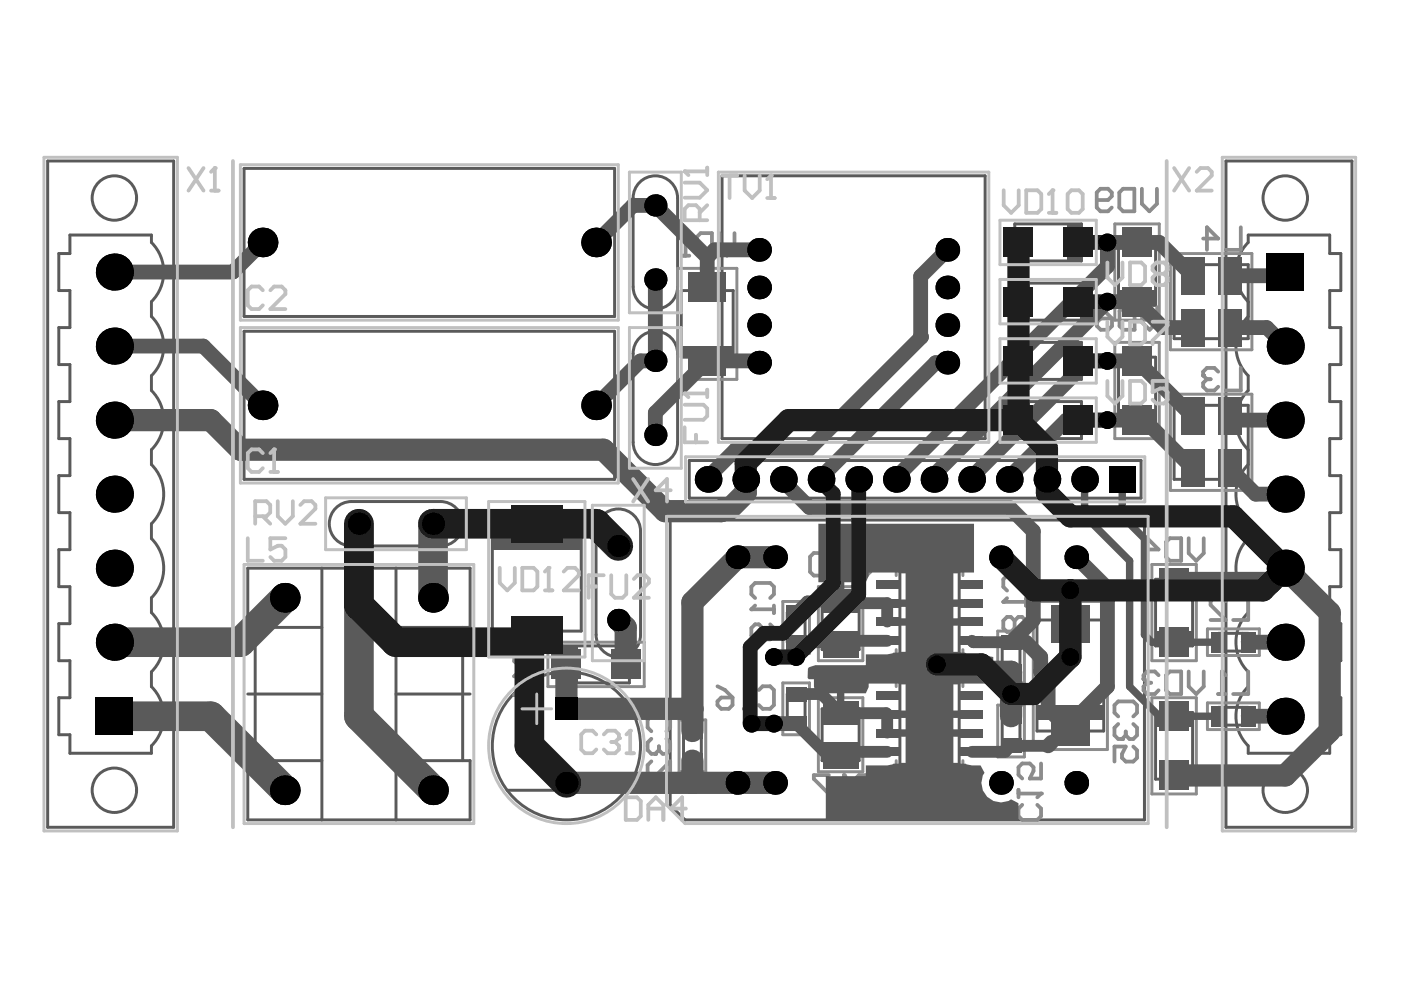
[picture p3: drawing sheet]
<svg xmlns="http://www.w3.org/2000/svg" width="297mm" height="210mm" viewBox="0 0 297 210" stroke-linecap="round" stroke-linejoin="round" font-family="sans-serif">
<g fill="none" stroke="#5a5a5a" stroke-width=".63">
<path d="M10.1 34.1h26.7v141.3h-26.7zM51.7 35.7h78.6v31.4h-78.6zM153.1 37.3h55.8v55.7h-55.8zM259.9 34.1h26.7v141.3h-26.7zM32.1 51.4v-1.6h-17.3v4h-2.3v7.8h2.3v7.9h-2.3v7.8h2.3v7.9h-2.3v7.8h2.3v7.8h-2.3v7.9h2.3v7.8h-2.3v7.9h2.3v7.8h-2.3v7.9h2.3v7.8h-2.3v7.9h2.3v3.9h17.3v-1.6M134.2 42v18.8M143.7 42v18.8M215.2 47.5h14.1v7.8h-14.1zM237.1 50.6h7.9v14.1h-7.9zM248.9 56.1h15.7v15.7h-15.7zM264.6 51.4v-1.6h17.3v4h2.4v7.8h-2.4v7.9h2.4v7.8h-2.4v7.9h2.4v7.8h-2.4v7.8h2.4v7.9h-2.4v7.8h2.4v7.9h-2.4v7.8h2.4v7.9h-2.4v7.8h2.4v7.9h-2.4v3.9h-17.3v-1.6M32.1 64v3.1"/>
<path d="M32.1 79.7v3.1M51.7 70.2h78.6v31.4h-78.6zM134.2 74.9v18.9M143.7 74.9v18.9M144.4 61.6h11v14.1h-11zM215.2 60h14.1v7.9h-14.1zM215.2 72.6h14.1v7.8h-14.1zM237.1 75.7h7.9v14.2h-7.9zM264.6 79.7v3.1M32.1 95.4v3.1M146.1 97.6h95.8v8h-95.8zM215.2 85.2h14.1v7.8h-14.1z"/>
<path d="M248.9 85.9h15.7v15.7h-15.7zM32.1 111v3.2M74.5 115.8h18.9M74.5 106.3h18.9M104.4 111.8h18.8v22h-18.8zM126.4 112.6v22M135.8 112.6v22M142.1 110.3h100.5v63.5h-97.4l-3.1-3.1zM264.6 111v3.2M32.1 126.7v3.2M54.1 133v28.3M68.2 133h-15.7v-12.5h47.2v12.5h-15.7"/>
<path d="M68.2 120.5v53.3M84 120.5v53.3M98.1 133v28.3M119.3 136.9h14.1v7.9h-14.1zM166.9 129.9h3.8v6.3h-3.8zM174.3 126.7h7.9v11h-7.9zM190.8 121.3h12.6v17.2h-12.6zM192.4 121.3v17.2M212.5 136.2h3.8v6.2h-3.8zM219.9 131.5h14.1v23.5h-14.1zM245 122.8h7.9v14.1h-7.9zM258.4 134.3h6.2v3.7h-6.2z"/>
<path d="M264.6 126.7v3.2M32.1 142.4v3.2M52.5 147.1h15.7M84 147.1h15.7M144.9 155h3.8v6.3h-3.8zM166.9 147.1h3.8v6.3h-3.8zM174.3 150.3h7.9v11h-7.9zM190.8 144.8h12.6v17.3h-12.6zM192.4 144.8v17.3M212.5 151.9h3.8v6.2h-3.8zM245 151.1h7.9v14.1h-7.9zM258.4 150h6.2v3.7h-6.2z"/>
<path d="M264.6 142.4v3.2M68.2 161.3h-15.7v12.5h47.2v-12.5h-15.7M107.5 167.6h25.2"/>
</g>
<g fill="#5a5a5a">
<path d="M226.1 72.6h3.2v7.8h-3.2z" fill-rule="evenodd"/>
<path d="M226.1 47.5h3.2v7.8h-3.2z" fill-rule="evenodd"/>
<path d="M174.3 133.8h7.9v2.4h-7.9z" fill-rule="evenodd"/>
<path d="M245 133.8h7.9v3.1h-7.9z" fill-rule="evenodd"/>
<path d="M119.3 136.9h3.2v7.9h-3.2z" fill-rule="evenodd"/>
<path d="M144.4 73.4h11v2.3h-11z" fill-rule="evenodd"/>
<path d="M174.3 157.4h7.9v2.3h-7.9z" fill-rule="evenodd"/>
<path d="M215.2 85.2h3.1v7.8h-3.1z" fill-rule="evenodd"/>
<path d="M215.2 60h3.1v7.9h-3.1z" fill-rule="evenodd"/>
<path d="M245 151.1h7.9v3.1h-7.9z" fill-rule="evenodd"/>
<path d="M237.1 86.7h7.9v3.2h-7.9z" fill-rule="evenodd"/>
<path d="M237.1 61.6h7.9v3.1h-7.9z" fill-rule="evenodd"/>
<path d="M104.4 113.4h18.8v3.1h-18.8z" fill-rule="evenodd"/>
<path d="M219.9 149.5h14.1v3.1h-14.1z" fill-rule="evenodd"/>
</g>
<g fill="none" stroke="#5a5a5a" stroke-width=".63">
<path d="M32.1 51.4a8.9 8.9 0 0 1 0 12.6M134.2 42a4.7 4.7 0 0 1 4.7-4.7 4.7 4.7 0 0 1 4.8 4.7M264.6 51.4a8.9 8.9 0 0 0 0 12.6M32.1 67.1a8.9 8.9 0 0 1 0 12.6M134.2 74.9a4.7 4.7 0 0 1 4.7-4.7 4.7 4.7 0 0 1 4.8 4.7M134.2 60.8a4.7 4.7 0 0 0 4.7 4.7 4.7 4.7 0 0 0 4.8-4.7M264.6 67.1a8.9 8.9 0 0 0 0 12.6M32.1 98.5a8.9 8.9 0 0 1 0 12.5M32.1 82.8a8.9 8.9 0 0 1 0 12.6M134.2 93.8a4.7 4.7 0 0 0 4.7 4.7 4.7 4.7 0 0 0 4.8-4.7M264.6 98.5a8.9 8.9 0 0 0 0 12.5M264.6 82.8a8.9 8.9 0 0 0 0 12.6"/>
<path d="M32.1 114.2a8.9 8.9 0 0 1 0 12.5M74.5 106.3a4.7 4.7 0 0 0-4.7 4.7 4.7 4.7 0 0 0 4.7 4.8M93.4 106.3a4.7 4.7 0 0 1 4.7 4.7 4.7 4.7 0 0 1-4.7 4.8M126.4 112.6a4.7 4.7 0 0 1 4.7-4.7 4.7 4.7 0 0 1 4.7 4.7M264.6 114.2a8.9 8.9 0 0 0 0 12.5M32.1 129.9a8.9 8.9 0 0 1 0 12.5M126.4 134.6a4.7 4.7 0 0 0 4.7 4.7 4.7 4.7 0 0 0 4.7-4.7M264.6 129.9a8.9 8.9 0 0 0 0 12.5M32.1 145.6a8.9 8.9 0 0 1 0 12.5M264.6 145.6a8.9 8.9 0 0 0 0 12.5"/>
<circle cx="24.3" cy="42" r="4.7"/>
<circle cx="272.5" cy="42" r="4.7"/>
<circle cx="120.1" cy="158.1" r="15.7"/>
<circle cx="24.3" cy="167.6" r="4.7"/>
<circle cx="272.5" cy="167.6" r="4.7"/>
</g>
<g fill="none" stroke="#8c8c8c" stroke-width=".63">
<path d="M143.7 56.9h12.5v23.5h-12.5zM236.4 47.5h9.4v20.4h-9.4zM248.1 53.8h17.3v20.4h-17.3zM236.4 72.6h9.4v20.4h-9.4zM248.1 83.6h17.3v20.4h-17.3zM244.2 119.7h9.4v20.4h-9.4zM116.2 136.2h20.4v9.4h-20.4zM166 127.5h5.6v11h-5.6zM173.5 124.4h9.4v15.7h-9.4zM190 122v-1.5h14.2v1.5M190 137.7v1.6h14.2v-1.6M211.5 133.8h5.7v11h-5.7z"/>
<path d="M219.1 127.5h15.7v31.4h-15.7zM256 133.3h11v5.7h-11zM144 152.6h5.6v11h-5.6zM166 144.8h5.6v11h-5.6zM173.5 147.9h9.4v15.7h-9.4zM190 145.6v-1.6h14.2v1.6M211.5 149.5h5.7v11h-5.7zM244.2 147.9h9.4v20.4h-9.4zM256 149h11v5.7h-11zM190 161.3v1.5h14.2v-1.5"/>
</g>
<path d="M138.1 155l-.8-.8v-1.5l.8-.8h3.2l.8 .8v1.5l-.8 .8M138.1 156.6l-.8 .8v1.6l.8 .8h.8" fill="none" stroke="#8c8c8c" stroke-width=".8"/>
<circle cx="138.9" cy="159.8" r=".4" fill="#8c8c8c"/>
<path d="M144.6 54.2h1.6M145.4 49.4v4.8M147.8 50.2l.7-.8h2.4v4.8h-2.4l-.7-.8zM152.5 49.4v3.2l1.6 1.6 1.6-1.6v-3.2M139.7 159l-.8 .8M139.7 158.2v.8M141.3 156.6l.8 .8v1.6l-.8 .8h-.8l-.8-.8M138.1 161.4l-.8 .8v1.6l.8 .8h.8l3.2-3.2v3.2" fill="none" stroke="#8c8c8c" stroke-width=".8"/>
<circle cx="145.4" cy="49.4" r=".4" fill="#8c8c8c"/>
<path d="M145.4 49.4l.8 .8M193.8 114.9l-.8-.8h-1.6l-.8 .8v.8M195.4 118.9v-3.2l1.6-1.6 1.6 1.6v3.2M195.4 116.5h3.2M200.2 114.9l.8-.8h2.4v4.8h-2.4l-.8-.8zM193.8 165.1l-.8-.8h-1.6l-.8 .8v.8l3.2 3.2h-3.2M195.4 169.1v-3.2l1.6-1.6 1.6 1.6v3.2M195.4 166.7h3.2M200.2 165.1l.8-.8h2.4v4.8h-2.4l-.8-.8z" fill="none" stroke="#8c8c8c" stroke-width=".8"/>
<circle cx="190.6" cy="115.7" r=".4" fill="#8c8c8c"/>
<path d="M190.6 115.7l.8 .8M191.4 116.5h.8M191.4 116.5l-.8 .8v.8l.8 .8h1.6l.8-.8M245.6 143.2l-.8-.8h-1.6l-.8 .8v.8M247.2 143.2l.8-.8h2.4v4.7h-2.4l-.8-.7zM252 142.4v3.2l1.6 1.5 1.6-1.5v-3.2" fill="none" stroke="#8c8c8c" stroke-width=".8"/>
<circle cx="242.4" cy="144" r=".4" fill="#8c8c8c"/>
<path d="M242.4 116.5h3.2l-2.4-2.4v4.8M247.2 114.9l.8-.8h2.4v4.8h-2.4l-.8-.8zM252 114.1v3.2l1.6 1.6 1.6-1.6v-3.2M242.4 144l.8 .8M243.2 144.8h.8M243.2 144.8l-.8 .8v.8l.8 .7h1.6l.8-.7M215.9 167.5v1.5M215.9 168.3h4.8M216.7 170.6l-.8 .8v1.6l.8 .8h3.2l.8-.8v-1.6l-.8-.8" fill="none" stroke="#8c8c8c" stroke-width=".8"/>
<circle cx="220.7" cy="168.3" r=".4" fill="#8c8c8c"/>
<path d="M212.7 127.6h4.8M213.5 125.2l-.8-.8v-1.6l.8-.8h3.2l.8 .8v1.6l-.8 .8M217.5 126.8v1.6M220.7 168.3l-.8 .7M220.7 161.9v3.2h-2.4l.8-1.6v-.8l-.8-.8h-1.6l-.8 .8v1.6l.8 .8" fill="none" stroke="#8c8c8c" stroke-width=".8"/>
<circle cx="212.7" cy="127.6" r=".4" fill="#8c8c8c"/>
<path d="M213.5 126.8l-.8 .8M215.1 131.6l-.8-.8h-.8l-.8 .8v1.6l.8 .8h.8l.8-.8M215.1 131.6l.8-.8h.8l.8 .8v1.6l-.8 .8h-.8l-.8-.8M215.1 131.6v1.6M237.1 151.9l-.8-.8v-1.6l.8-.8h3.2l.8 .8v1.6l-.8 .8M237.1 153.5l-.8 .8v1.6l.8 .8h.8" fill="none" stroke="#8c8c8c" stroke-width=".8"/>
<circle cx="237.9" cy="156.7" r=".4" fill="#8c8c8c"/>
<path d="M109 133h3.2l1.6 1.6-1.6 1.6h-3.2M109 137.8h4.8v2.4l-.8 .8h-3.2l-.8-.8zM109 143.4h4.8M113.8 142.6v1.6M238.7 155.9l-.8 .8M238.7 155.1v.8M240.3 153.5l.8 .8v1.6l-.8 .8h-.8l-.8-.8M240.3 158.3l.8 .8v1.6l-.8 .8h-1.6l-.8-.8v-.8l.8-1.6h-2.4v3.2" fill="none" stroke="#8c8c8c" stroke-width=".8"/>
<circle cx="109" cy="143.4" r=".4" fill="#8c8c8c"/>
<path d="M109 147.4h4.8M109.8 142.6l-.8 .8M113.8 146.6v1.6" fill="none" stroke="#8c8c8c" stroke-width=".8"/>
<circle cx="109" cy="147.4" r=".4" fill="#8c8c8c"/>
<path d="M159.3 129.2h4.8M160.1 126.8l-.8-.8v-1.6l.8-.8h3.2l.8 .8v1.6l-.8 .8M164.1 128.4v1.6M109.8 146.6l-.8 .8" fill="none" stroke="#8c8c8c" stroke-width=".8"/>
<circle cx="159.3" cy="129.2" r=".4" fill="#8c8c8c"/>
<path d="M160.1 128.4l-.8 .8M163.3 132.4l.8 .8v1.6l-.8 .8h-3.2l-.8-.8v-1.6l.8-.8h.8l.8 .8v2.4M178.1 169.1h1.6M178.9 164.3v4.8M181.3 165.1l.8-.8h1.6l.8 .8v3.2l-.8 .8h-1.6l-.8-.8" fill="none" stroke="#8c8c8c" stroke-width=".8"/>
<circle cx="178.9" cy="164.3" r=".4" fill="#8c8c8c"/>
<g fill="none" stroke="#8c8c8c" stroke-width=".8">
<path d="M232.5 42.4h2.4l.8-.8v-.8l-.8-.8h-1.6l-.8 .8v3.2l.8 .8h1.6l.8-.8M237.3 40.8l.8-.8h2.4v4.8h-2.4l-.8-.8zM242.1 40v3.2l1.6 1.6 1.6-1.6v-3.2M232.6 68.3l.8-.8h2.4v1.6l-.8 .8h-1.6l-.8-.8zM232.6 65.1l1.6 .8 1.6 1.6M238.2 65.1h2.4v4.8h-2.4l-.8-.8v-3.2zM242.1 65.1v3.2l1.6 1.6 1.6-1.6v-3.2M171.7 118.1l.8-.8h1.6l.8 .8v3.1l-.8 .8h-1.6l-.8-.8zM179.7 118.1l-.8-.8h-1.6l-.8 .8v.7l3.2 3.2h-3.2M181.3 118.1l.8-.8h1.6l.8 .8v3.1l-.8 .8h-1.6l-.8-.8M259.9 127.5l-.8-.8h-1.6l-.8 .8v.8l3.2 3.2h-3.2M264.6 126.7v4.8h-3.1"/>
<path d="M258.3 147.1h1.6M259.1 142.4v4.7M264.6 142.4v4.7h-3.1M175.7 164.3h-3.2v.8l3.2 3.2v.8M178.9 164.3l.8 .8"/>
</g>
<circle cx="259.1" cy="142.4" r=".4" fill="#8c8c8c"/>
<path d="M258.3 78.8l-.8-.8h-1.6l-.8 .8v.8M263.1 78v4.8h-3.2M259.1 142.4l.8 .8" fill="none" stroke="#8c8c8c" stroke-width=".8"/>
<circle cx="255.1" cy="79.6" r=".4" fill="#8c8c8c"/>
<path d="M255.1 50.6h3.2l-2.4-2.4v4.8M263.1 48.2v4.8h-3.2M255.1 79.6l.8 .8M255.9 80.4h.8M255.9 80.4l-.8 .8v.8l.8 .8h1.6l.8-.8M157.7 150.3h1.6M158.5 145.5v4.8M160.9 146.3l.8-.8h1.6l.8 .8v3.2l-.8 .8h-1.6l-.8-.8" fill="none" stroke="#8c8c8c" stroke-width=".8"/>
<circle cx="158.5" cy="145.5" r=".4" fill="#8c8c8c"/>
<path d="M152.1 145.5l1.6 .8 1.6 1.6M152.1 148.7l.8-.8h2.4v1.6l-.8 .8h-1.6l-.8-.8zM158.5 145.5l.8 .8" fill="none" stroke="#8c8c8c" stroke-width=".8"/>
<path d="M193.2 139.3a3.9 3.9 0 0 1 3.9-3.9 3.9 3.9 0 0 1 3.9 3.9M193.2 162.8a3.9 3.9 0 0 1 3.9-3.9 3.9 3.9 0 0 1 3.9 3.9" fill="none" stroke="#8c8c8c" stroke-width=".63"/>
<path d="M173.5 111h33v10.4h-4.4v5.7h4v1.6h-4v2.4h4v1.6h-4v5.7h2.5l.7 .4 1.1 .2h2.7l1.5 .3v2.4h3.8v1.5h-3.8v.4l-.6 1.3h-7.9v5.8h4v1.5h-4v2.4h4v1.6h-4v5.7h2.6l1.4 .4h1.8l.8 1.6a4.1 4.1 0 0 0 .6 5 4.1 4.1 0 0 0 5.1 .6l1.5 .8v3.5h-40.8v-9.2h8.5v-2.3h4.5l1.3-.4h2.6v-5.7h-3.9v-1.6h3.9v-2.4h-3.9v-1.5h3.9v-5.8h-7.8v.8l-.6 1.3h-4.6v4.1h-1.6v-4.1h-4.5l-.3-1.4v-1.6h-1.1l-.3-.3 .1-1.9 .2-.3 1.4-.5h10.7v-2.3h4.5l1.3-.3h2.6v-5.7h-3.9v-1.6h3.9v-2.4h-3.9v-1.6h3.9v-5.7h-7.8v.7l-.6 1.3h-4.6v4.1h-1.6v-4.1h-3.9z" fill="#5a5a5a"/>
<path d="M151.5 53l-1.6 1.5" fill="none" stroke="#5a5a5a" stroke-width="3.1"/>
<circle cx="168.8" cy="153.4" r="1.57" fill="#5a5a5a"/>
<path d="M149.9 54.5v6.3M200.8 53h.1M234.8 51.4v5.1M195.2 71.3l.2 .1M138.9 87.5v4.7M150.1 101.2v.4M190 101.2v.4M214 101.2v.4M220.7 139.3v3.1l1.5 1.6M234.8 124.7v20.9" fill="none" stroke="#5a5a5a" stroke-width="3.1"/>
<path d="M168.8 136.2v3.1M171.2 127.5l-2.4 2.4M188.1 127.9v3.9M206.1 135.9l.3 .3M187.9 151.2l.2 .2v3.9M214.4 158.1l-1.3 1.3" fill="none" stroke="#5a5a5a" stroke-width="2.5"/>
<path d="M226.9 132.2v7.1" fill="none" stroke="#5a5a5a" stroke-width="4.7"/>
<path d="M237.9 101.6v7.9" fill="none" stroke="#5a5a5a" stroke-width="1.6"/>
<circle cx="252.9" cy="88.3" r="1.57" fill="#5a5a5a"/>
<path d="M138.9 59.3v17.2M195.2 58.6v12.7M241.1 51.4h4.7M272.5 57.7l-.8 .8h-11M198.4 76.9h2.5M219.1 112.6v18.9M266.2 104.8h6.3M214.4 136.2h3.1M264.6 136.2h7.9M159.4 153.4h9.4M222.2 144v6.3" fill="none" stroke="#5a5a5a" stroke-width="3.1"/>
<path d="M226.9 125.2v7M214.4 142.4v9.5" fill="none" stroke="#5a5a5a" stroke-width="4.7"/>
<path d="M239.5 118.9v26.7M242.6 134.6l1.6 1.6h4.7" fill="none" stroke="#5a5a5a" stroke-width="1.6"/>
<path d="M179.3 135.9l-1.1 1-.8-.7h-8.6M168.8 147.1h5.4M175.9 160.5h2.3" fill="none" stroke="#5a5a5a" stroke-width="2.5"/>
<circle cx="91.8" cy="111" r="3.1" fill="#5a5a5a"/>
<path d="M24.3 89.1h20.4l6.3 6.3h77l13 13h11.9l.5-.5h1.3l3.4-3.4v-2.9M164.3 118.1h-7.9l-9.6 9.6v27.3M131.1 131.5l1.6 1.5v7.9M248.9 123.6h20.5l3.1-3.1 9.4 9.4v25.1l-9.4 9.4h-23.6M120.1 140.9v9.4h26.7M206.5 142.4h7.9M120.1 166h44.2M146.8 161.3v4.7" fill="none" stroke="#5a5a5a" stroke-width="4.7"/>
<g fill="none" stroke="#5a5a5a" stroke-width="3.1">
<path d="M55.7 51.4l-6.3 6.3h-25.1M126.4 51.4l7.8-7.8h4.7l11 10.9M151.5 53h9.4M200.8 53l-5.6 5.6M234.8 51.4h6.3M234.8 56.5l-44.8 44.7M245.8 51.4l7.1 7.1M24.3 73.4h18.8l12.6 12.5M138.9 76.5h-3.1l-9.4 9.4M160.9 76.9l-.3-.4h-10.7l-11 11M195.4 71.4l-24 24h-15.4l-5.9 5.8M198.4 76.9l-24.3 24.3v.4"/>
<path d="M252.9 69.5h-6.3l-5.5-5.5h-6.3l-36.8 36.7v.9M260.7 69.5h7.9l3.9 3.9M252.9 88.3l-11.8-11.8h-10.4l-24.7 24.7v.4M252.9 99.3l-10.3-10.2h-16.5l-12.1 12.1M260.7 88.3l.8 .8h11M260.7 99.3l5.5 5.5M166.1 101.6v.5l5.5 5.5h42.5l5 5M228.2 118.1l6.6 6.6M164.1 139.3h4.7M217.5 136.2l3.2 3.1M219.1 131.5l-4.7 4.7M222.2 150.3l2.4 2.3"/>
<path d="M223 157.4l-.8 .7M234.8 145.6l-8.3 8.2M264.6 151.9h7.9"/>
</g>
<path d="M171.2 127.5h7l.4 .4h9.5M179.3 135.9h8.8M206.4 136.2h8M168.8 153.4l7.1 7.1M174.2 147.1l4 4.1h9.7M188.1 159.4h-8.8l-1.1 1.1M206.1 159.4h7M214.4 158.1h7.8" fill="none" stroke="#5a5a5a" stroke-width="2.5"/>
<path d="M230 101.6v7.8l9.5 9.5M237.9 109.5l4.7 4.7v20.4M248.9 136.2h9.5M239.5 145.6l6.3 6.3h12.6" fill="none" stroke="#5a5a5a" stroke-width="1.6"/>
<path d="M76.1 111v40.9l15.7 15.7M91.8 111v15.7M60.4 126.7l-9.4 9.5h-26.7M24.3 151.9h20.4l15.7 15.7" fill="none" stroke="#5a5a5a" stroke-width="6.3"/>
<g fill="#000">
<circle cx="24.3" cy="57.7" r="3.9"/>
<circle cx="55.7" cy="51.4" r="3.1"/>
<circle cx="126.4" cy="51.4" r="3.1"/>
<circle cx="138.9" cy="59.3" r="2.36"/>
<circle cx="138.9" cy="43.6" r="2.36"/>
<circle cx="160.9" cy="53" r="2.51"/>
<circle cx="200.9" cy="53" r="2.51"/>
<circle cx="234.8" cy="51.4" r="1.88"/>
<circle cx="24.3" cy="73.4" r="3.9"/>
<circle cx="138.9" cy="76.5" r="2.36"/>
<circle cx="160.9" cy="60.9" r="2.51"/>
<circle cx="160.9" cy="76.9" r="2.51"/>
<circle cx="160.9" cy="68.9" r="2.51"/>
<circle cx="200.9" cy="60.9" r="2.51"/>
<circle cx="200.9" cy="76.9" r="2.51"/>
<circle cx="200.9" cy="68.9" r="2.51"/>
<circle cx="234.8" cy="64" r="1.88"/>
<circle cx="234.8" cy="76.5" r="1.88"/>
<circle cx="272.5" cy="73.4" r="3.9"/>
<circle cx="24.3" cy="89.1" r="3.9"/>
<circle cx="55.7" cy="85.9" r="3.1"/>
<circle cx="126.4" cy="85.9" r="3.1"/>
<circle cx="138.9" cy="92.2" r="2.36"/>
<circle cx="234.8" cy="89.1" r="1.88"/>
<circle cx="272.5" cy="89.1" r="3.9"/>
<circle cx="24.3" cy="104.8" r="3.9"/>
<circle cx="76.1" cy="111" r="2.36"/>
<circle cx="91.8" cy="111" r="2.36"/>
<circle cx="131.1" cy="115.8" r="2.36"/>
<circle cx="150.1" cy="101.6" r="2.83"/>
<circle cx="156.4" cy="118.1" r="2.51"/>
<circle cx="158.1" cy="101.6" r="2.83"/>
<circle cx="164.3" cy="118.1" r="2.51"/>
<circle cx="166.1" cy="101.6" r="2.83"/>
<circle cx="174.1" cy="101.6" r="2.83"/>
<circle cx="182.1" cy="101.6" r="2.83"/>
<circle cx="190" cy="101.6" r="2.83"/>
<circle cx="198" cy="101.6" r="2.83"/>
<circle cx="206" cy="101.6" r="2.83"/>
<circle cx="212.2" cy="118.1" r="2.51"/>
<circle cx="214" cy="101.6" r="2.83"/>
<circle cx="222" cy="101.6" r="2.83"/>
<circle cx="228.2" cy="118.1" r="2.51"/>
<circle cx="230" cy="101.6" r="2.83"/>
<circle cx="272.5" cy="104.8" r="3.9"/>
<circle cx="24.3" cy="120.5" r="3.9"/>
<circle cx="24.3" cy="136.2" r="3.9"/>
<circle cx="60.4" cy="126.7" r="3.1"/>
<circle cx="91.8" cy="126.7" r="3.1"/>
<circle cx="131.1" cy="131.5" r="2.36"/>
<circle cx="164.1" cy="139.3" r="1.88"/>
<circle cx="168.8" cy="139.3" r="1.89"/>
<circle cx="226.9" cy="125.2" r="1.89"/>
<circle cx="226.9" cy="139.3" r="1.89"/>
<circle cx="272.5" cy="136.2" r="3.9"/>
<circle cx="272.5" cy="120.5" r="3.9"/>
<circle cx="159.4" cy="153.4" r="1.89"/>
<circle cx="164.1" cy="153.4" r="1.89"/>
<circle cx="198.7" cy="140.9" r="1.89"/>
<circle cx="214.4" cy="147.1" r="1.89"/>
<circle cx="272.5" cy="151.9" r="3.9"/>
<circle cx="60.4" cy="167.6" r="3.1"/>
<circle cx="91.8" cy="167.6" r="3.1"/>
<circle cx="120.1" cy="166" r="2.36"/>
<circle cx="156.4" cy="166" r="2.51"/>
<circle cx="164.3" cy="166" r="2.51"/>
<circle cx="212.2" cy="166" r="2.51"/>
<circle cx="228.2" cy="166" r="2.51"/>
</g>
<g fill="#000">
<path d="M268.6 53.8h7.8v7.8h-7.8z" fill-rule="evenodd"/>
<path d="M235.1 98.8h5.7v5.7h-5.7z" fill-rule="evenodd"/>
<path d="M20.3 147.9h7.9v7.9h-7.9z" fill-rule="evenodd"/>
<path d="M117.7 147.9h4.8v4.7h-4.8z" fill-rule="evenodd"/>
</g>
<g fill="#5a5a5a">
<path d="M212.2 140.9h4.4v3.1h-4.4z" fill-rule="evenodd"/>
<path d="M212.2 134.6h4.4v3.1h-4.4z" fill-rule="evenodd"/>
<path d="M256.8 134h3.1v4.4h-3.1z" fill-rule="evenodd"/>
<path d="M263.1 134h3.1v4.4h-3.1z" fill-rule="evenodd"/>
<path d="M212.2 150.3h4.4v3.1h-4.4z" fill-rule="evenodd"/>
<path d="M212.2 156.6h4.4v3.1h-4.4z" fill-rule="evenodd"/>
<path d="M250.3 84.4h5.1v7.8h-5.1z" fill-rule="evenodd"/>
<path d="M250.3 54.5h5.1v7.9h-5.1z" fill-rule="evenodd"/>
<path d="M256.8 149.7h3.1v4.4h-3.1z" fill-rule="evenodd"/>
<path d="M263.1 149.7h3.1v4.4h-3.1z" fill-rule="evenodd"/>
<path d="M250.3 65.5h5.1v7.9h-5.1z" fill-rule="evenodd"/>
<path d="M250.3 95.4h5.1v7.8h-5.1z" fill-rule="evenodd"/>
<path d="M144.6 159.7h4.4v3.1h-4.4z" fill-rule="evenodd"/>
<path d="M144.6 153.4h4.4v3.2h-4.4z" fill-rule="evenodd"/>
<path d="M166.6 134.6h4.4v3.1h-4.4z" fill-rule="evenodd"/>
<path d="M166.6 128.3h4.4v3.2h-4.4z" fill-rule="evenodd"/>
<path d="M185.7 154.5h4.8v1.9h-4.8z" fill-rule="evenodd"/>
<path d="M185.7 146.5h4.8v1.9h-4.8z" fill-rule="evenodd"/>
<path d="M185.7 134.9h4.8v1.9h-4.8z" fill-rule="evenodd"/>
<path d="M185.7 126.9h4.8v1.9h-4.8z" fill-rule="evenodd"/>
<path d="M185.7 123h4.8v1.8h-4.8z" fill-rule="evenodd"/>
<path d="M117 137.7h6.2v6.3h-6.2z" fill-rule="evenodd"/>
<path d="M146 73.4h7.9v6.3h-7.9z" fill-rule="evenodd"/>
<path d="M146 57.7h7.9v6.3h-7.9z" fill-rule="evenodd"/>
<path d="M166.6 151.9h4.4v3.1h-4.4z" fill-rule="evenodd"/>
<path d="M185.7 158.5h4.8v1.8h-4.8z" fill-rule="evenodd"/>
<path d="M185.7 150.5h4.8v1.9h-4.8z" fill-rule="evenodd"/>
<path d="M185.7 130.9h4.8v1.9h-4.8z" fill-rule="evenodd"/>
<path d="M222.8 150.3h8.2v7.8h-8.2z" fill-rule="evenodd"/>
<path d="M222.8 128.3h8.2v7.9h-8.2z" fill-rule="evenodd"/>
<path d="M245.8 161.3h6.3v6.3h-6.3z" fill-rule="evenodd"/>
<path d="M245.8 133h6.3v6.3h-6.3z" fill-rule="evenodd"/>
<path d="M237.9 85.9h6.3v6.3h-6.3z" fill-rule="evenodd"/>
<path d="M237.9 73.4h6.3v6.3h-6.3z" fill-rule="evenodd"/>
<path d="M237.9 60.8h6.3v6.3h-6.3z" fill-rule="evenodd"/>
<path d="M237.9 48.3h6.3v6.2h-6.3z" fill-rule="evenodd"/>
<path d="M166.6 145.6h4.4v3.1h-4.4z" fill-rule="evenodd"/>
<path d="M245.8 148.7h6.3v6.3h-6.3z" fill-rule="evenodd"/>
<path d="M245.8 120.5h6.3v6.2h-6.3z" fill-rule="evenodd"/>
<path d="M203.7 154.5h4.7v1.9h-4.7z" fill-rule="evenodd"/>
<path d="M203.7 146.5h4.7v1.9h-4.7z" fill-rule="evenodd"/>
<path d="M203.7 134.9h4.7v1.9h-4.7z" fill-rule="evenodd"/>
<path d="M203.7 126.9h4.7v1.9h-4.7z" fill-rule="evenodd"/>
<path d="M203.7 123h4.7v1.8h-4.7z" fill-rule="evenodd"/>
<path d="M129.5 137.7h6.3v6.3h-6.3z" fill-rule="evenodd"/>
<path d="M174.5 158h7.5v5h-7.5z" fill-rule="evenodd"/>
<path d="M203.7 150.5h4.7v1.9h-4.7z" fill-rule="evenodd"/>
<path d="M203.7 158.5h4.7v1.8h-4.7z" fill-rule="evenodd"/>
<path d="M174.5 134.4h7.5v5.1h-7.5z" fill-rule="evenodd"/>
<path d="M174.5 125h7.5v5h-7.5z" fill-rule="evenodd"/>
<path d="M203.7 130.9h4.7v1.9h-4.7z" fill-rule="evenodd"/>
<path d="M258.2 84.4h5v7.8h-5z" fill-rule="evenodd"/>
<path d="M258.2 54.5h5v7.9h-5z" fill-rule="evenodd"/>
<path d="M174.5 148.6h7.5v5h-7.5z" fill-rule="evenodd"/>
<path d="M258.2 65.5h5v7.9h-5z" fill-rule="evenodd"/>
<path d="M258.2 95.4h5v7.8h-5z" fill-rule="evenodd"/>
</g>
<path d="M228.5 51.4h6.3M228.5 76.5h6.3M228.5 64h6.3M228.5 89.1h6.3M174.1 101.6v.5l2.6 2.6v18.9l-10.7 10.7h-4l-2.9 2.9v15.9l.3 .3h4.7M182.1 101.6v24.5l-13.3 13.2h-4.7" fill="none" stroke="#1e1e1e" stroke-width="3.1"/>
<path d="M215.9 51.4v37.7M215.9 89.1l6.1 6v9.4l4.9 5h34.6l11 11-4.7 4.7h-48.5l-7.1-7.1M215.9 89.1h-48.7l-9.1 9.1v3.4M226.9 125.2v14.1l-7.8 7.8h-4.7l-6.3-6.2h-9.4" fill="none" stroke="#1e1e1e" stroke-width="4.7"/>
<path d="M76.1 111v17.3l7.9 7.9h28.2M91.8 111h34.6l4.7 4.8M112.2 136.2v21.9l7.9 7.9M113.8 134.6l-1.6 1.6" fill="none" stroke="#1e1e1e" stroke-width="6.3"/>
<g fill="#000">
<circle cx="24.3" cy="57.7" r="3.9"/>
<circle cx="55.7" cy="51.4" r="3.1"/>
<circle cx="126.4" cy="51.4" r="3.1"/>
<circle cx="138.9" cy="59.3" r="2.36"/>
<circle cx="138.9" cy="43.6" r="2.36"/>
<circle cx="160.9" cy="53" r="2.51"/>
<circle cx="200.9" cy="53" r="2.51"/>
<circle cx="234.8" cy="51.4" r="1.88"/>
<circle cx="24.3" cy="73.4" r="3.9"/>
<circle cx="138.9" cy="76.5" r="2.36"/>
<circle cx="160.9" cy="60.9" r="2.51"/>
<circle cx="160.9" cy="76.9" r="2.51"/>
<circle cx="160.9" cy="68.9" r="2.51"/>
<circle cx="200.9" cy="60.9" r="2.51"/>
<circle cx="200.9" cy="76.9" r="2.51"/>
<circle cx="200.9" cy="68.9" r="2.51"/>
<circle cx="234.8" cy="64" r="1.88"/>
<circle cx="234.8" cy="76.5" r="1.88"/>
<circle cx="272.5" cy="73.4" r="3.9"/>
<circle cx="24.3" cy="89.1" r="3.9"/>
<circle cx="55.7" cy="85.9" r="3.1"/>
<circle cx="126.4" cy="85.9" r="3.1"/>
<circle cx="138.9" cy="92.2" r="2.36"/>
<circle cx="234.8" cy="89.1" r="1.88"/>
<circle cx="272.5" cy="89.1" r="3.9"/>
<circle cx="24.3" cy="104.8" r="3.9"/>
<circle cx="76.1" cy="111" r="2.36"/>
<circle cx="91.8" cy="111" r="2.36"/>
<circle cx="131.1" cy="115.8" r="2.36"/>
<circle cx="150.1" cy="101.6" r="2.83"/>
<circle cx="156.4" cy="118.1" r="2.51"/>
<circle cx="158.1" cy="101.6" r="2.83"/>
<circle cx="164.3" cy="118.1" r="2.51"/>
<circle cx="166.1" cy="101.6" r="2.83"/>
<circle cx="174.1" cy="101.6" r="2.83"/>
<circle cx="182.1" cy="101.6" r="2.83"/>
<circle cx="190" cy="101.6" r="2.83"/>
<circle cx="198" cy="101.6" r="2.83"/>
<circle cx="206" cy="101.6" r="2.83"/>
<circle cx="212.2" cy="118.1" r="2.51"/>
<circle cx="214" cy="101.6" r="2.83"/>
<circle cx="222" cy="101.6" r="2.83"/>
<circle cx="228.2" cy="118.1" r="2.51"/>
<circle cx="230" cy="101.6" r="2.83"/>
<circle cx="272.5" cy="104.8" r="3.9"/>
<circle cx="24.3" cy="120.5" r="3.9"/>
<circle cx="24.3" cy="136.2" r="3.9"/>
<circle cx="60.4" cy="126.7" r="3.1"/>
<circle cx="91.8" cy="126.7" r="3.1"/>
<circle cx="131.1" cy="131.5" r="2.36"/>
<circle cx="164.1" cy="139.3" r="1.88"/>
<circle cx="168.8" cy="139.3" r="1.89"/>
<circle cx="226.9" cy="125.2" r="1.89"/>
<circle cx="226.9" cy="139.3" r="1.89"/>
<circle cx="272.5" cy="136.2" r="3.9"/>
<circle cx="272.5" cy="120.5" r="3.9"/>
<circle cx="159.4" cy="153.4" r="1.89"/>
<circle cx="164.1" cy="153.4" r="1.89"/>
<circle cx="198.7" cy="140.9" r="1.89"/>
<circle cx="214.4" cy="147.1" r="1.89"/>
<circle cx="272.5" cy="151.9" r="3.9"/>
<circle cx="60.4" cy="167.6" r="3.1"/>
<circle cx="91.8" cy="167.6" r="3.1"/>
<circle cx="120.1" cy="166" r="2.36"/>
<circle cx="156.4" cy="166" r="2.51"/>
<circle cx="164.3" cy="166" r="2.51"/>
<circle cx="212.2" cy="166" r="2.51"/>
<circle cx="228.2" cy="166" r="2.51"/>
</g>
<g fill="#000">
<path d="M268.6 53.8h7.8v7.8h-7.8z" fill-rule="evenodd"/>
<path d="M235.1 98.8h5.7v5.7h-5.7z" fill-rule="evenodd"/>
<path d="M20.3 147.9h7.9v7.9h-7.9z" fill-rule="evenodd"/>
<path d="M117.7 147.9h4.8v4.7h-4.8z" fill-rule="evenodd"/>
</g>
<g fill="#1e1e1e">
<path d="M108.3 130.7h11v7.8h-11z" fill-rule="evenodd"/>
<path d="M108.3 107.1h11v7.9h-11z" fill-rule="evenodd"/>
<path d="M225.4 73.4h6.2v6.3h-6.2z" fill-rule="evenodd"/>
<path d="M212.8 73.4h6.3v6.3h-6.3z" fill-rule="evenodd"/>
<path d="M212.8 85.9h6.3v6.3h-6.3z" fill-rule="evenodd"/>
<path d="M225.4 85.9h6.2v6.3h-6.2z" fill-rule="evenodd"/>
<path d="M225.4 48.3h6.2v6.2h-6.2z" fill-rule="evenodd"/>
<path d="M212.8 48.3h6.3v6.2h-6.3z" fill-rule="evenodd"/>
<path d="M212.8 60.8h6.3v6.3h-6.3z" fill-rule="evenodd"/>
<path d="M225.4 60.8h6.2v6.3h-6.2z" fill-rule="evenodd"/>
</g>
<g fill="none" stroke="#c0c0c0" stroke-width=".63">
<path d="M9.3 33.4h28.3v142.8h-28.3zM51 34.9h80.1v33h-80.1zM133.4 36.5h11v29.8h-11zM152.3 36.5h57.4v57.3h-57.4zM259.1 33.4h28.3v142.8h-28.3zM212 46.7h20.4v9.4h-20.4zM212 59.3h20.4v9.4h-20.4zM51 69.5h80.1v32.9h-80.1zM133.4 69.5h11v29.8h-11zM212 71.8h20.4v9.4h-20.4zM145.3 96.8h97.4v9.6h-97.4zM212 84.4h20.4v9.4h-20.4z"/>
<path d="M51.7 119.7h48.8v54.9h-48.8zM69 105.6h29.9v10.9h-29.9zM103.6 106.3h20.4v33h-20.4zM125.6 107.1h11v33h-11zM141.3 109.5h102.1v65.1h-98.2l-3.9-3.9zM110.7 150.3h6.3M113.8 147.1v6.3"/>
</g>
<path d="M40 35.6l3.2 4.8M43.2 35.6l-3.2 4.8M45.5 35.6v4.8M49.4 34.1v141.3M247.4 34.1v141.3M44.8 40.4h1.5" fill="none" stroke="#c0c0c0" stroke-width=".8"/>
<circle cx="45.5" cy="35.6" r=".4" fill="#c0c0c0"/>
<path d="M45.5 35.6l-.7 .8M145.2 90.6v3.2h4.7M145.2 85.8h3.9l.8 .8v1.6l-.8 .8h-3.9M145.2 83.4h4.7M147.6 92.2v1.6M149.9 82.6v1.6M134.2 101.6l3.2 4.7M137.4 101.6l-3.2 4.7M142.2 103.9h-3.2l2.4-2.3v4.7" fill="none" stroke="#c0c0c0" stroke-width=".8"/>
<circle cx="145.2" cy="83.4" r=".4" fill="#c0c0c0"/>
<path d="M212.8 40.3v3.2l1.6 1.6 1.6-1.6v-3.2M217.6 40.3h2.4l.8 .8v3.2l-.8 .8h-2.4zM222.4 45.1h1.6M223.2 40.3v4.8M145.2 83.4l.8 .8" fill="none" stroke="#c0c0c0" stroke-width=".8"/>
<circle cx="223.2" cy="40.3" r=".4" fill="#c0c0c0"/>
<g fill="none" stroke="#c0c0c0" stroke-width=".8">
<path d="M145.2 38.7h3.2l1.5 1.6-1.5 1.6h-3.2M145.2 36.3h4.7M149.9 35.5v1.6M248.9 35.6l3.2 4.8M252.1 35.6l-3.2 4.8M253.7 36.4l.8-.8h1.6l.8 .8v.8l-3.2 3.2h3.2M148.4 46.7v-2.4l-.8-.8h-1.6l-.8 .8v2.4h4.7M149.9 43.5l-1.5 1.6M223.2 40.3l-.8 .8M226.4 41.1l.8-.8h1.6l.8 .8v3.2l-.8 .8h-1.6l-.8-.8zM234.8 55.7v3.1l1.6 1.6 1.6-1.6v-3.1M239.6 55.7h2.4l.8 .8v3.1l-.8 .8h-2.4z"/>
<path d="M245.2 58l-.8-.7v-.8l.8-.8h1.6l.8 .8v.8l-.8 .7M245.2 58l-.8 .8v.8l.8 .8h1.6l.8-.8v-.8l-.8-.8M245.2 58h1.6M234.8 80.8v3.2l1.6 1.6 1.6-1.6v-3.2M239.6 80.8h2.4l.8 .8v3.2l-.8 .8h-2.4zM247.6 80.8h-3.2v2.4l1.6-.8h.8l.8 .8v1.6l-.8 .8h-1.6l-.8-.8M132.7 169h2.4l.8 .8v3.2l-.8 .8h-2.4zM137.5 173.8v-3.2l1.5-1.6 1.6 1.6v3.2M137.5 171.4h3.1M145.4 171.4h-3.2l2.4-2.4v4.8"/>
</g>
<circle cx="145.2" cy="36.3" r=".4" fill="#c0c0c0"/>
<path d="M145.2 36.3l.8 .8M234.8 68.2v3.2l1.6 1.6 1.6-1.6v-3.2M239.6 68.2h2.4l.8 .8v3.2l-.8 .8h-2.4zM244.4 68.2h3.2v.8l-3.2 3.2v.8M126.4 155.7l-.8-.8h-1.6l-.8 .8v3.2l.8 .8h1.6l.8-.8M128 155.7l.8-.8h1.6l.8 .8v.8" fill="none" stroke="#c0c0c0" stroke-width=".8"/>
<circle cx="131.2" cy="156.5" r=".4" fill="#c0c0c0"/>
<path d="M129.6 157.3h.8M130.4 157.3l.8 .8v.8l-.8 .8h-1.6l-.8-.8M131.2 156.5l-.8 .8M132.8 159.7h1.6M133.6 154.9v4.8" fill="none" stroke="#c0c0c0" stroke-width=".8"/>
<circle cx="133.6" cy="154.9" r=".4" fill="#c0c0c0"/>
<g fill="none" stroke="#c0c0c0" stroke-width=".8">
<path d="M153.1 37.2h3.2M154.7 37.2v4.8M157.9 37.2v3.2l1.6 1.6 1.6-1.6v-3.2M163.5 37.2v4.8M162.7 42h1.6M55.7 61.5l-.8-.8h-1.6l-.8 .8v3.2l.8 .8h1.6l.8-.8M57.3 61.5l.8-.8h1.6l.8 .8v.8l-3.2 3.2h3.2M52.5 114.1v4.8h3.2M54.1 109.5h2.4l.8-.8v-1.6l-.8-.8h-2.4v4.7M55.7 109.5l1.6 1.5M58.9 106.3v3.2l1.6 1.5 1.6-1.5v-3.2M60.5 114.1h-3.2v2.4l1.6-.8h.8l.8 .8v1.6l-.8 .8h-1.6l-.8-.8"/>
<path d="M63.7 107.1l.8-.8h1.6l.8 .8v.8l-3.2 3.1h3.2M133.6 154.9l-.8 .8"/>
</g>
<circle cx="163.5" cy="37.2" r=".4" fill="#c0c0c0"/>
<path d="M163.5 37.2l-.8 .8M106 120.4v3.2l1.5 1.6 1.6-1.6v-3.2M110.7 120.4h2.4l.8 .8v3.2l-.8 .8h-2.4zM115.5 125.2h1.6M116.3 120.4v4.8" fill="none" stroke="#c0c0c0" stroke-width=".8"/>
<circle cx="116.3" cy="120.4" r=".4" fill="#c0c0c0"/>
<path d="M55.7 96.1l-.8-.8h-1.6l-.8 .8v3.2l.8 .8h1.6l.8-.8M58.1 95.3v4.8M57.3 100.1h1.6M116.3 120.4l-.8 .8M119.5 121.2l.8-.8h1.6l.8 .8v.8l-3.2 3.2h3.2M124.8 124.4h1.6M128 122h-3.2v4.7M129.6 122v3.9l.8 .8h1.6l.8-.8v-3.9M134.4 122.8l.8-.8h1.6l.8 .8v.8l-3.2 3.1h3.2" fill="none" stroke="#c0c0c0" stroke-width=".8"/>
<circle cx="58.1" cy="95.3" r=".4" fill="#c0c0c0"/>
<path d="M58.1 95.3l-.8 .8" fill="none" stroke="#c0c0c0" stroke-width=".8"/>
<circle cx="120.1" cy="158.1" r="16.5" fill="none" stroke="#c0c0c0" stroke-width=".63"/>
</svg>
